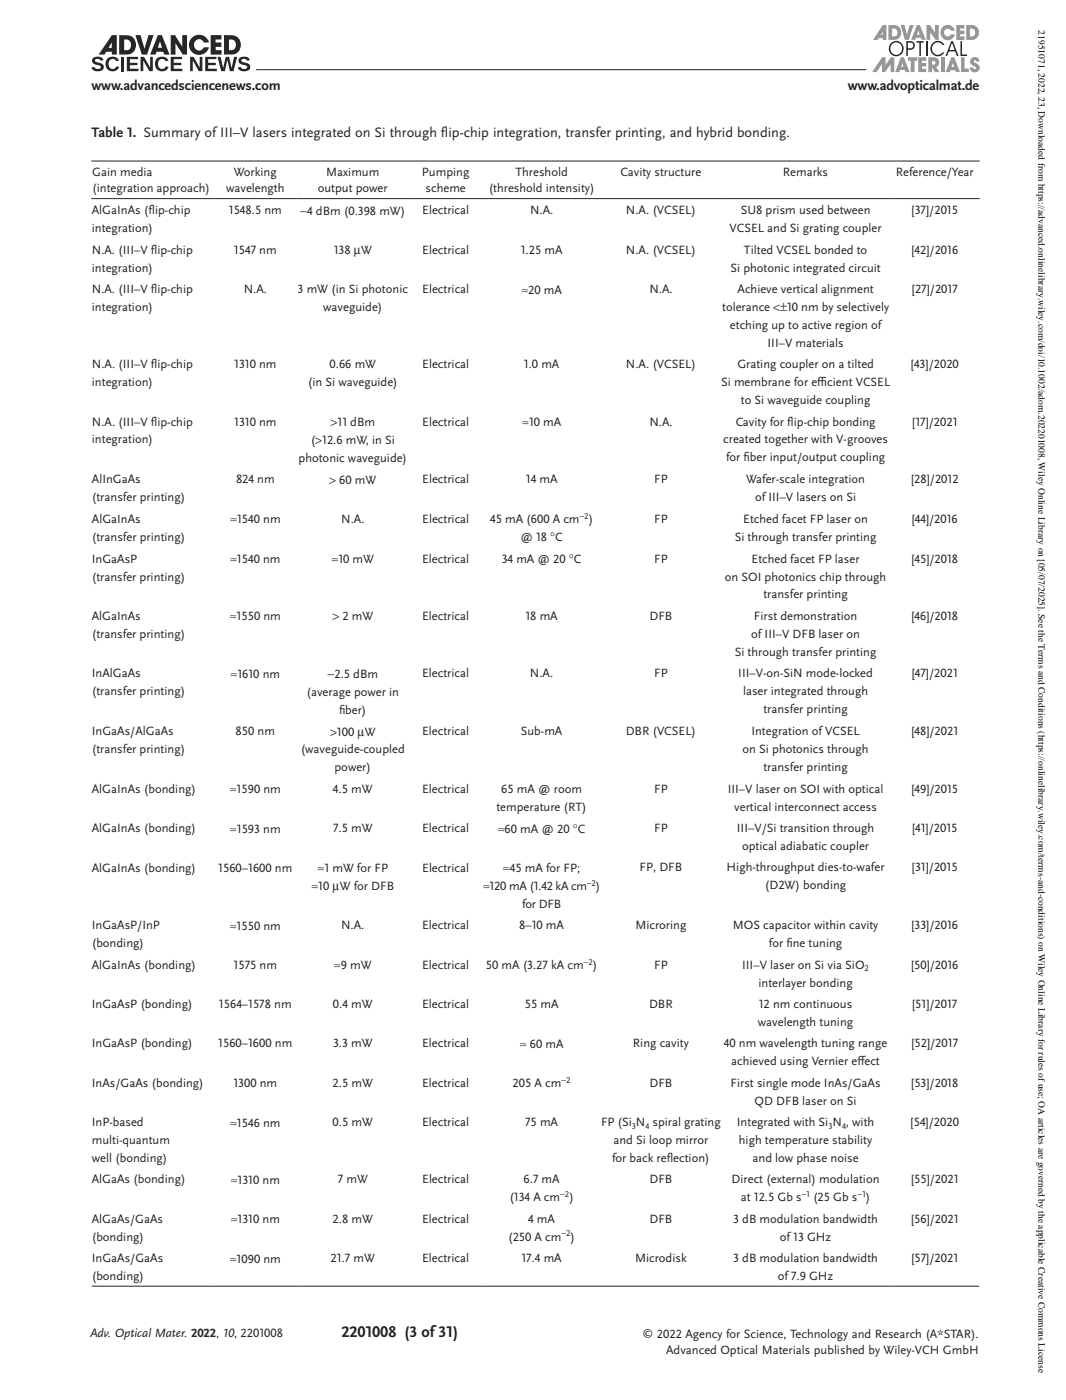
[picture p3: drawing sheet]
<svg xmlns="http://www.w3.org/2000/svg" width="210mm" height="276mm" viewBox="0 0 210 276" stroke-linecap="round" stroke-linejoin="round" font-family="sans-serif">
<defs><g id="words">
<text font-size="3.2" fill="#231f20" x="67.3" y="263.7">2201008 (3 of 31)</text>
<g font-size="2.8" fill="#231f20">
<text x="18" y="17.7">www.advancedsciencenews.com</text>
<text x="167" y="17.7">www.advopticalmat.de</text>
<text x="18" y="27.1">Table 1. Summary of III–V lasers integrated on Si through f</text>
<text x="86.9" y="27.1">lip-chip integration, transfer printing, and hybrid bonding.</text>
</g>
<g font-size="2.5" fill="#231f20">
<text x="18.2" y="34.8">Gain media</text>
<text x="46.1" y="34.8">Working</text>
<text x="64.3" y="34.8">Maximum</text>
<text x="83.1" y="34.8">Pumping</text>
<text x="101.5" y="34.8">Threshold</text>
<text x="122.2" y="34.8">Cavity structure</text>
<text x="154.2" y="34.8">Remarks</text>
<text x="176.5" y="34.8">Reference/Year</text>
<text x="18.2" y="37.9">(integration approach)</text>
<text x="44.5" y="37.9">wavelength</text>
<text x="62.6" y="37.9">output power</text>
<text x="83.8" y="37.9">scheme</text>
<text x="96.3" y="37.9">(threshold intensity)</text>
<text x="18.1" y="42.3">AlGaInAs (f</text>
<text x="18.1" y="45.8">integration)</text>
<text x="29.3" y="42.3">lip-chip</text>
<text x="45.1" y="42.3">1548.5 nm</text>
<text x="59.2" y="42.4">−4 dBm (0.398 mW)</text>
<text x="83.2" y="42.3">Electrical</text>
<text x="104.4" y="42.3">N.A.</text>
<text x="123.3" y="42.3">N.A. (VCSEL)</text>
<text x="143.7" y="45.8">VCSEL and Si grating coupler</text>
<text x="145.9" y="42.3">SU8 prism used between</text>
<text x="179.6" y="42.3">[37]/2015</text>
<text x="18.1" y="50">N.A. (III–V f</text>
<text x="18.1" y="53.6">integration)</text>
<text x="29.7" y="50">lip-chip</text>
<text x="46.1" y="50">1547 nm</text>
<text x="65.8" y="50.1">138 µW</text>
<text x="83.2" y="50">Electrical</text>
<text x="102.6" y="50">1.25 mA</text>
<text x="123.3" y="50">N.A. (VCSEL)</text>
<text x="143.9" y="53.6">Si photonic integrated circuit</text>
<text x="146.6" y="50">Tilted VCSEL bonded to</text>
<text x="179.5" y="50">[42]/2016</text>
<text x="18.1" y="57.8">N.A. (III–V f</text>
<text x="29.7" y="57.8">lip-chip</text>
<text x="48" y="57.8">N.A.</text>
<text x="58.6" y="57.8">3 mW (in Si photonic</text>
<text x="83.2" y="57.8">Electrical</text>
<text x="102.7" y="57.9">≈20 mA</text>
<text x="127.9" y="57.8">N.A.</text>
<text x="145.3" y="57.8">Achieve vertical alignment</text>
<text x="179.6" y="57.8">[27]/2017</text>
<text x="18.1" y="61.3">integration)</text>
<text x="63.7" y="61.3">waveguide)</text>
<text x="142.3" y="61.3">tolerance &lt;±10 nm by selectively</text>
<text x="143.8" y="64.8">etching up to active region of</text>
<text x="151.2" y="68.4">III–V materials</text>
<text x="18.1" y="72.6">N.A. (III–V f</text>
<text x="18.1" y="76.1">integration)</text>
<text x="29.7" y="72.6">lip-chip</text>
<text x="46.1" y="72.6">1310 nm</text>
<text x="60.7" y="76.1">(in Si waveguide)</text>
<text x="64.9" y="72.6">0.66 mW</text>
<text x="83.2" y="72.6">Electrical</text>
<text x="103.2" y="72.6">1.0 mA</text>
<text x="123.3" y="72.6">N.A. (VCSEL)</text>
<text x="142.1" y="76.1">Si membrane for ef</text>
<text x="145.3" y="72.6">Grating coupler on a tilted</text>
<text x="161" y="76.1">f</text>
<text x="161" y="76.1">icient VCSEL</text>
<text x="179.4" y="72.6">[43]/2020</text>
<text x="18.1" y="83.9">N.A. (III–V f</text>
<text x="29.7" y="83.9">lip-chip</text>
<text x="46.1" y="83.9">1310 nm</text>
<text x="83.2" y="83.9">Electrical</text>
<text x="127.9" y="83.9">N.A.</text>
<text x="144.9" y="83.9">Cavity for f</text>
<text x="146" y="79.7">to Si waveguide coupling</text>
<text x="155.1" y="83.9">lip-chip bonding</text>
<text x="179.7" y="83.9">[17]/2021</text>
<text x="18.1" y="87.4">integration)</text>
<text x="61.2" y="87.5">(&gt;12.6 mW, in Si</text>
<text x="65.1" y="84">&gt;11 dBm</text>
<text x="102.9" y="84">≈10 mA</text>
<text x="142.5" y="87.4">created together with V-grooves</text>
<text x="18.1" y="95.3">AlInGaAs</text>
<text x="46.5" y="95.3">824 nm</text>
<text x="58.8" y="91.1">photonic waveguide)</text>
<text x="64.9" y="95.4">&gt; 60 mW</text>
<text x="83.2" y="95.3">Electrical</text>
<text x="103.6" y="95.3">14 mA</text>
<text x="128.9" y="95.3">FP</text>
<text x="143" y="91">for f</text>
<text x="146.5" y="91">iber input/output coupling</text>
<text x="147" y="95.3">Wafer-scale integration</text>
<text x="179.5" y="95.3">[28]/2012</text>
<text x="18.1" y="98.8">(transfer printing)</text>
<text x="148.8" y="98.8">of III–V lasers on Si</text>
<text x="18.1" y="103.1">AlGaInAs</text>
<text x="18.1" y="106.6">(transfer printing)</text>
<text x="45.3" y="103.2">≈1540 nm</text>
<text x="67.2" y="103.1">N.A.</text>
<text x="83.2" y="103.1">Electrical</text>
<text x="96.5" y="103.2">45 mA (600 A cm</text>
<text x="102.5" y="106.7">@ 18 °C</text>
<text x="116" y="103.2">)</text>
<text x="128.9" y="103.1">FP</text>
<text x="144.7" y="106.6">Si through transfer printing</text>
<text x="146.4" y="103.1">Etched facet FP laser on</text>
<text x="179.6" y="103.1">[44]/2016</text>
<text x="18.1" y="110.9">InGaAsP</text>
<text x="45.3" y="111">≈1540 nm</text>
<text x="65.3" y="111">≈10 mW</text>
<text x="83.2" y="110.9">Electrical</text>
<text x="98.8" y="111">34 mA @ 20 °C</text>
<text x="128.9" y="110.9">FP</text>
<text x="148.1" y="110.9">Etched facet FP laser</text>
<text x="179.5" y="110.9">[45]/2018</text>
<text x="18.1" y="114.4">(transfer printing)</text>
<text x="142.8" y="114.4">on SOI photonics chip through</text>
<text x="150.4" y="118">transfer printing</text>
<text x="18.1" y="122.2">AlGaInAs</text>
<text x="18.1" y="125.7">(transfer printing)</text>
<text x="45.3" y="122.3">≈1550 nm</text>
<text x="65.5" y="122.3">&gt; 2 mW</text>
<text x="83.2" y="122.2">Electrical</text>
<text x="103.5" y="122.2">18 mA</text>
<text x="127.9" y="122.2">DFB</text>
<text x="148" y="125.7">of III–V DFB laser on</text>
<text x="148.5" y="122.2">First demonstration</text>
<text x="179.5" y="122.2">[46]/2018</text>
<text x="144.7" y="129.3">Si through transfer printing</text>
<text x="18.1" y="133.5">InAlGaAs</text>
<text x="18.1" y="137">(transfer printing)</text>
<text x="45.4" y="133.6">≈1610 nm</text>
<text x="60.4" y="137.1">(average power in</text>
<text x="64.5" y="133.6">−2.5 dBm</text>
<text x="83.2" y="133.5">Electrical</text>
<text x="104.4" y="133.5">N.A.</text>
<text x="128.9" y="133.5">FP</text>
<text x="145.4" y="133.5">III–V-on-SiN mode-locked</text>
<text x="146.4" y="137">laser integrated through</text>
<text x="179.6" y="133.5">[47]/2021</text>
<text x="66.8" y="140.7">f</text>
<text x="66.8" y="140.7">iber)</text>
<text x="150.4" y="140.6">transfer printing</text>
<text x="18.1" y="144.9">InGaAs/AlGaAs</text>
<text x="18.1" y="148.4">(transfer printing)</text>
<text x="46.4" y="144.9">850 nm</text>
<text x="59.2" y="148.5">(waveguide-coupled</text>
<text x="65" y="145">&gt;100 µW</text>
<text x="83.2" y="144.9">Electrical</text>
<text x="102.6" y="144.9">Sub-mA</text>
<text x="123.3" y="144.9">DBR (VCSEL)</text>
<text x="146.3" y="148.4">on Si photonics through</text>
<text x="148" y="144.9">Integration of VCSEL</text>
<text x="179.5" y="144.9">[48]/2021</text>
<text x="65.9" y="152.1">power)</text>
<text x="150.4" y="152">transfer printing</text>
<text x="18.1" y="156.3">AlGaInAs (bonding)</text>
<text x="45.3" y="156.4">≈1590 nm</text>
<text x="65.6" y="156.3">4.5 mW</text>
<text x="83.2" y="156.3">Electrical</text>
<text x="97.8" y="159.8">temperature (RT)</text>
<text x="98.7" y="156.3">65 mA @ room</text>
<text x="128.9" y="156.3">FP</text>
<text x="143.4" y="156.3">III–V laser on SOI with optical</text>
<text x="144.6" y="159.8">vertical interconnect access</text>
<text x="179.5" y="156.3">[49]/2015</text>
<text x="18.1" y="164.1">AlGaInAs (bonding)</text>
<text x="45.3" y="164.2">≈1593 nm</text>
<text x="65.6" y="164.1">7.5 mW</text>
<text x="83.2" y="164.1">Electrical</text>
<text x="98.1" y="164.2">≈60 mA @ 20 °C</text>
<text x="128.9" y="164.1">FP</text>
<text x="145.2" y="164.1">III–V/Si transition through</text>
<text x="146.2" y="167.6">optical adiabatic coupler</text>
<text x="179.7" y="164.1">[41]/2015</text>
<text x="18.1" y="171.8">AlGaInAs (bonding)</text>
<text x="43" y="171.8">1560–1600 nm</text>
<text x="62.6" y="171.9">≈1 mW for FP</text>
<text x="83.2" y="171.8">Electrical</text>
<text x="99.1" y="171.9">≈45 mA for FP;</text>
<text x="126" y="171.8">FP, DFB</text>
<text x="143.1" y="171.8">High-throughput dies-to-wafer</text>
<text x="179.7" y="171.8">[31]/2015</text>
<text x="61.4" y="175.5">≈10 µW for DFB</text>
<text x="95.2" y="175.5">≈120 mA (1.42 kA cm )</text>
<text x="102.9" y="179">for DFB</text>
<text x="150.7" y="175.3">(D2W) bonding</text>
<text x="18.1" y="183.2">InGaAsP/InP</text>
<text x="45.3" y="183.3">≈1550 nm</text>
<text x="67.2" y="183.2">N.A.</text>
<text x="83.2" y="183.2">Electrical</text>
<text x="102.3" y="183.2">8–10 mA</text>
<text x="125.2" y="183.2">Microring</text>
<text x="144.4" y="183.2">MOS capacitor within cavity</text>
<text x="179.5" y="183.2">[33]/2016</text>
<text x="18.1" y="186.7">(bonding)</text>
<text x="18.1" y="191">AlGaInAs (bonding)</text>
<text x="46" y="191">1575 nm</text>
<text x="65.8" y="191.1">≈9 mW</text>
<text x="83.2" y="191">Electrical</text>
<text x="95.7" y="191.1">50 mA (3.27 kA cm</text>
<text x="116.8" y="191.1">)</text>
<text x="128.9" y="191">FP</text>
<text x="146.2" y="191">III–V laser on Si via SiO</text>
<text x="151.5" y="186.7">for f</text>
<text x="154.9" y="186.7">ine tuning</text>
<text x="179.5" y="191">[50]/2016</text>
<text x="149.4" y="194.5">interlayer bonding</text>
<text x="18.1" y="198.7">InGaAsP (bonding)</text>
<text x="43.1" y="198.7">1564–1578 nm</text>
<text x="65.6" y="198.7">0.4 mW</text>
<text x="83.2" y="198.7">Electrical</text>
<text x="103.4" y="198.7">55 mA</text>
<text x="127.9" y="198.7">DBR</text>
<text x="149.3" y="202.3">wavelength tuning</text>
<text x="149.5" y="198.7">12 nm continuous</text>
<text x="179.7" y="198.7">[51]/2017</text>
<text x="18.1" y="206.5">InGaAsP (bonding)</text>
<text x="43" y="206.5">1560–1600 nm</text>
<text x="65.6" y="206.5">3.3 mW</text>
<text x="83.2" y="206.5">Electrical</text>
<text x="102.4" y="206.6">≈ 60 mA</text>
<text x="124.7" y="206.5">Ring cavity</text>
<text x="142.6" y="206.5">40 nm wavelength tuning range</text>
<text x="179.5" y="206.5">[52]/2017</text>
<text x="18.1" y="214.2">InAs/GaAs (bonding)</text>
<text x="46" y="214.2">1300 nm</text>
<text x="65.5" y="214.2">2.5 mW</text>
<text x="83.2" y="214.2">Electrical</text>
<text x="101" y="214.3">205 A cm</text>
<text x="127.9" y="214.2">DFB</text>
<text x="143.9" y="214.2">First single mode InAs/GaAs</text>
<text x="144.1" y="210">achieved using Vernier ef</text>
<text x="168.9" y="210">fect</text>
<text x="179.5" y="214.2">[53]/2018</text>
<text x="148.7" y="217.8">QD DFB laser on Si</text>
<text x="18.1" y="222">InP-based</text>
<text x="18.1" y="225.5">multi-quantum</text>
<text x="45.3" y="222.1">≈1546 nm</text>
<text x="65.5" y="222">0.5 mW</text>
<text x="83.2" y="222">Electrical</text>
<text x="103.5" y="222">75 mA</text>
<text x="118.4" y="222">FP (Si N spiral grating</text>
<text x="120.8" y="225.5">and Si loop mirror</text>
<text x="145.2" y="222">Integrated with Si N , with</text>
<text x="145.6" y="225.5">high temperature stability</text>
<text x="179.4" y="222">[54]/2020</text>
<text x="18.1" y="229.1">well (bonding)</text>
<text x="18.1" y="233.3">AlGaAs (bonding)</text>
<text x="45.4" y="233.4">≈1310 nm</text>
<text x="66.5" y="233.3">7 mW</text>
<text x="83.2" y="233.3">Electrical</text>
<text x="103.1" y="233.3">6.7 mA</text>
<text x="120.6" y="229.1">for back ref</text>
<text x="127.9" y="233.3">DFB</text>
<text x="131.3" y="229.1">lection)</text>
<text x="144.1" y="233.3">Direct (external) modulation</text>
<text x="148.3" y="229.1">and low phase noise</text>
<text x="179.5" y="233.3">[55]/2021</text>
<text x="100.3" y="236.8">(134 A cm</text>
<text x="112.2" y="236.8">)</text>
<text x="146" y="236.8">at 12.5 Gb s</text>
<text x="160.2" y="236.8">(25 Gb s )</text>
<text x="18.1" y="241.1">AlGaAs/GaAs</text>
<text x="18.1" y="244.6">(bonding)</text>
<text x="45.4" y="241.2">≈1310 nm</text>
<text x="65.5" y="241.1">2.8 mW</text>
<text x="83.2" y="241.1">Electrical</text>
<text x="100.1" y="244.6">(250 A cm</text>
<text x="104.1" y="241.1">4 mA</text>
<text x="112.4" y="244.6">)</text>
<text x="127.9" y="241.1">DFB</text>
<text x="144.4" y="241.1">3 dB modulation bandwidth</text>
<text x="153.6" y="244.6">of 13 GHz</text>
<text x="179.5" y="241.1">[56]/2021</text>
<text x="18.1" y="248.8">InGaAs/GaAs</text>
<text x="45.3" y="248.9">≈1090 nm</text>
<text x="65.1" y="248.8">21.7 mW</text>
<text x="83.2" y="248.8">Electrical</text>
<text x="102.7" y="248.8">17.4 mA</text>
<text x="125.1" y="248.8">Microdisk</text>
<text x="144.4" y="248.8">3 dB modulation bandwidth</text>
<text x="179.5" y="248.8">[57]/2021</text>
<text x="18.1" y="252.4">(bonding)</text>
<text x="153.2" y="252.4">of 7.9 GHz</text>
<text x="17.8" y="263.6">Adv. Optical Mater. 2022, 10, 2201008</text>
<text x="129.4" y="263.7">2022 Agency for Science, Technology and Research (A*STAR).</text>
<text x="131.2" y="266.9">Advanced Optical Materials published by Wiley-VCH GmbH</text>
</g>
<text font-size="2.1" fill="#231f20" x="126.6" y="263.4">©</text>
<text font-size="1.9" x="204.6" y="6" transform="rotate(90 204.6 6)">21951071, 2022, 23, Downloaded from https://advanced.onlinelibrary.wiley.com/doi/10.1002/adom.202201008, Wiley Online Library on [05/07/2025]. See the Terms and Conditions (https://onlinelibrary.wiley.com/terms-and-conditions) on Wiley Online Library for rules of use; OA articles are governed by the applicable Creative Commons License</text>
<g font-size="1.7" fill="#231f20">
<text x="114.2" y="102.3">−2</text>
<text x="115.6" y="174.6">−2</text>
<text x="115" y="190.2">−2</text>
<text x="170.3" y="191.5">2</text>
<text x="110.6" y="213.5">−2</text>
<text x="124.5" y="222.5">3</text>
<text x="127.2" y="222.5">4</text>
<text x="163.2" y="222.5">3</text>
<text x="165.9" y="222.5">4</text>
<text x="110.3" y="236">−2</text>
<text x="157.9" y="236">−1</text>
<text x="168.9" y="236">−1</text>
<text x="110.6" y="243.7">−2</text>
</g>
</g></defs>
<path d="M22 6.9l-.2 .5v1.4l.2-.4v1h-.2v.8h.2v.6h1v-3.9zM21.8 7.4l-2.4 3.4h1.2l.3-.6h.9v-.8h-.4l.4-.6z" fill="#231f20"/>
<g fill="#231f20">
<path d="M23.5 6.9v3.8h1.6v-.8h-.6v-2.1h.6v-.8zM25.1 7v.8a1.13 1.13 0 0 1 .7 1 1.13 1.13 0 0 1-.7 1.1v.8a1.91 1.91 0 0 0 1.7-1.8 1.91 1.91 0 0 0-1.7-1.9z" fill-rule="evenodd"/>
<path d="M44.1 6.9v3.8h1.7v-.8h-.7v-2.1h.7v-.9zM45.8 6.9v.9a1.11 1.11 0 0 1 .7 1 1.11 1.11 0 0 1-.7 1.1v.8a1.91 1.91 0 0 0 1.6-1.9 1.91 1.91 0 0 0-1.6-1.9z" fill-rule="evenodd"/>
<path d="M26.7 6.9h1l.8 2.7 .8-2.7h.9l-1.2 3.9h-1z" fill-rule="evenodd"/>
<path d="M31.1 6.9h.4v1.2l-.4 1.3h.4v.8h-.7l-.2 .6h-1zM31.5 6.9h.4l1.5 3.9h-1l-.2-.6h-.7v-.8h.4l-.4-1.3z" fill-rule="evenodd"/>
<path d="M33.6 6.9h.9l1.4 2.3v-2.3h.9v3.9h-.8l-1.4-2.3v2.3h-1z" fill-rule="evenodd"/>
<path d="M41.5 6.9h2.1v.9h-1.1v.6h1.1v.8h-1.1v.7h1.1v.9h-2.1z" fill-rule="evenodd"/>
<path d="M37.8 7.4a2.01 2.01 0 0 1 3.4 1h-1a1.07 1.07 0 0 0-1.7-.3 1.07 1.07 0 0 0 .1 1.7 .97 .97 0 0 0 1.5-.5h1.1a2 2 0 0 1-2.9 1.3 2 2 0 0 1-.5-3.2z" fill-rule="evenodd"/>
<path d="M18.4 11.4a1.23 1.23 0 0 1 2 .5l-.6 .1a.62 .62 0 0 0-1.1-.1 .84 .84 0 0 0 1 .5 .8 .8 0 0 1 .7 .7 .8 .8 0 0 1-.6 .9 1.25 1.25 0 0 1-1.8-.7l.6-.1a.77 .77 0 0 0 1.3 0l-.1-.2-.4-.2a1.16 1.16 0 0 1-1.3-.8z" fill-rule="evenodd"/>
<path d="M47.3 11.4a1.23 1.23 0 0 1 1.9 .5l-.5 .1a.62 .62 0 0 0-1.2-.1 .84 .84 0 0 0 1 .5 .8 .8 0 0 1 .8 .7 .8 .8 0 0 1-.7 .9 1.25 1.25 0 0 1-1.8-.7l.6-.1a.77 .77 0 0 0 1.3 0l-.1-.2-.4-.2a1.16 1.16 0 0 1-1.2-.8z" fill-rule="evenodd"/>
<path d="M21.2 11.5a1.4 1.4 0 0 1 2.2 .4l-.5 .2a.81 .81 0 0 0-1-.4 .81 .81 0 0 0-.5 .9 .83 .83 0 0 0 .6 1 .83 .83 0 0 0 1-.6l.5 .2a1.45 1.45 0 0 1-2.1 .7 1.45 1.45 0 0 1-.4-2.1z" fill-rule="evenodd"/>
<path d="M31 11.5a1.4 1.4 0 0 1 2.2 .4l-.5 .2a.81 .81 0 0 0-1-.4 .81 .81 0 0 0-.6 .9 .83 .83 0 0 0 .6 1 .83 .83 0 0 0 1-.6l.5 .2a1.45 1.45 0 0 1-2 .7 1.45 1.45 0 0 1-.5-2.1z" fill-rule="evenodd"/>
<path d="M23.8 11.2h.6v2.8h-.6z" fill-rule="evenodd"/>
<path d="M27.7 11.2h.7l1.2 2.2v-2.2h.5v2.8h-.7l-1.2-2.1v2.1h-.5z" fill-rule="evenodd"/>
<path d="M37.4 11.2h.7l1.2 2.2v-2.2h.6v2.8h-.7l-1.2-2.1v2.1h-.6z" fill-rule="evenodd"/>
<path d="M25 11.2h2.2v.5h-1.6v.7h1.5v.4h-1.5v.8h1.7v.4h-2.3z" fill-rule="evenodd"/>
<path d="M33.6 11.2h2.2v.5h-1.6v.7h1.5v.4h-1.5v.8h1.7v.4h-2.3z" fill-rule="evenodd"/>
<path d="M40.4 11.2h2.2v.5h-1.6v.7h1.5v.4h-1.5v.8h1.7v.4h-2.3z" fill-rule="evenodd"/>
<path d="M42.9 11.2h.6l.5 2.2 .5-2.2h.6l.5 2.2 .5-2.2h.6l-.7 2.8h-.7l-.5-2.2-.5 2.2h-.7z" fill-rule="evenodd"/>
</g>
<g fill="#939598">
<path d="M177.4 4.9h.8l.5 1.9 .5-1.9h.8l-1 3h-.7z"/>
<path d="M182.5 4.9h.7l1 1.5v-1.5h.7v3h-.6l-1-1.5v1.5h-.8z"/>
<path d="M188.4 4.9h1.6v.7h-.9v.4h.9v.7h-.9v.5h.9v.7h-1.6z"/>
<path d="M173.8 11.3h.7v1.5l1-1.5h.7v2.9h-.7v-1.6l-1.1 1.6h-.6v-1.6l-1.1 1.6h-.9z"/>
<path d="M178.9 11.3h1.8v.7h-.5v2.2h-.8v-2.2h-.5z"/>
<path d="M180.9 11.3h1.6v.7h-.9v.4h.9v.7h-.9v.5h.9v.6h-1.6z"/>
<path d="M185.4 11.3h.7v2.9h-.7z"/>
<path d="M189.3 11.3h.7v2.2h.9v.7h-1.6z"/>
<path d="M191.4 11.5a.93 .93 0 0 1 1-.2 .93 .93 0 0 1 .6 .8h-.7l-.3-.2-.1 .3 .3 .2a.96 .96 0 0 1 .8 1.1 .96 .96 0 0 1-1.1 .8 .96 .96 0 0 1-.9-1h.7l.3 .4 .3-.3-.3-.3a.92 .92 0 0 1-.8-.6 .92 .92 0 0 1 .2-1z"/>
<path d="M185.9 5.2a1.42 1.42 0 0 1 2.2 .8h-.8a.74 .74 0 0 0-1.1-.1 .74 .74 0 0 0 0 1.1 .74 .74 0 0 0 1.2-.2h.7a1.48 1.48 0 0 1-2.3 .9 1.48 1.48 0 0 1 .1-2.5z"/>
<path d="M173.9 6.3v.5h-.4zM173.9 4.9l-1.9 3h.9l.2-.4h.8v.4h.7v-3z"/>
<path d="M180.9 6.1l.3 .7h-.6zM180.6 4.9l-1.1 3h.8l.1-.4h1l.2 .4h.8l-1.2-3z"/>
<path d="M177.8 12.4l.2 .8h-.5zM177.5 11.3l-1.1 2.9h.8l.1-.4h.9l.2 .4h.8l-1.1-2.9z"/>
<path d="M187.7 12.4l.3 .8h-.5zM187.4 11.3l-1.1 2.9h.8l.1-.4h.9l.2 .4h.8l-1.1-2.9z"/>
<path d="M175.7 5.6a.82 .82 0 0 1 1.1 .8 .82 .82 0 0 1-1.1 .8zM175 4.9v3h1.2a1.47 1.47 0 0 0 1.3-1.5 1.47 1.47 0 0 0-1.3-1.5z"/>
<path d="M191.1 5.6a.82 .82 0 0 1 1 .8 .82 .82 0 0 1-1 .8zM190.3 4.9v3h1.2a1.47 1.47 0 0 0 1.3-1.5 1.47 1.47 0 0 0-1.3-1.5z"/>
<path d="M183.6 12l.6 .2-.1 .5-.5 .1zM182.9 11.3v2.9h.7v-.9l.6 .9h.9l-.7-.9a1.02 1.02 0 0 0 .6-1.2 1.02 1.02 0 0 0-.9-.8z"/>
</g>
<g fill="#231f20">
<path d="M180.6 8.1h1.4v.3h-.6v2.6h-.3v-2.6h-.5z"/>
<path d="M175.4 9.6a1.2 1.2 0 0 1 2.4 0 1.2 1.2 0 0 1-2.4 0zM175.1 9.6a1.5 1.5 0 0 0 3 0 1.5 1.5 0 0 0-3 0z"/>
<path d="M178.8 8.4h.6a.56 .56 0 0 1 .5 .6 .56 .56 0 0 1-.5 .5h-.6zM178.5 8.1v2.9h.3v-1.2a1.01 1.01 0 0 0 1.4-.8v-.1a1.04 1.04 0 0 0-1.4-.8z"/>
</g>
<path d="M182.7 8.1v2.9" fill="none" stroke="#231f20" stroke-width=".28"/>
<g fill="#231f20">
<path d="M183.9 8.3a1.44 1.44 0 0 1 2.2 .6h-.4a1.17 1.17 0 0 0-1.7-.2 1.17 1.17 0 0 0 0 1.7 1.17 1.17 0 0 0 1.7-.1h.3a1.5 1.5 0 0 1-2.3 .4 1.5 1.5 0 0 1 .2-2.4z"/>
<path d="M189.2 8.1h.3v2.7h1v.2h-1.3z"/>
<path d="M187.5 8.4l.6 1.5h-1.1zM187.4 8.1l-1.1 2.9h.3l.3-.9h1.3l.3 .9h.3l-1.1-2.9z"/>
</g>
<path d="M50.5 13.7h120.2M18 31.7h175M18 39.2h175M18.1 253.6h174.8" fill="none" stroke="#231f20" stroke-width=".2"/>
<use href="#words"/>
</svg>
